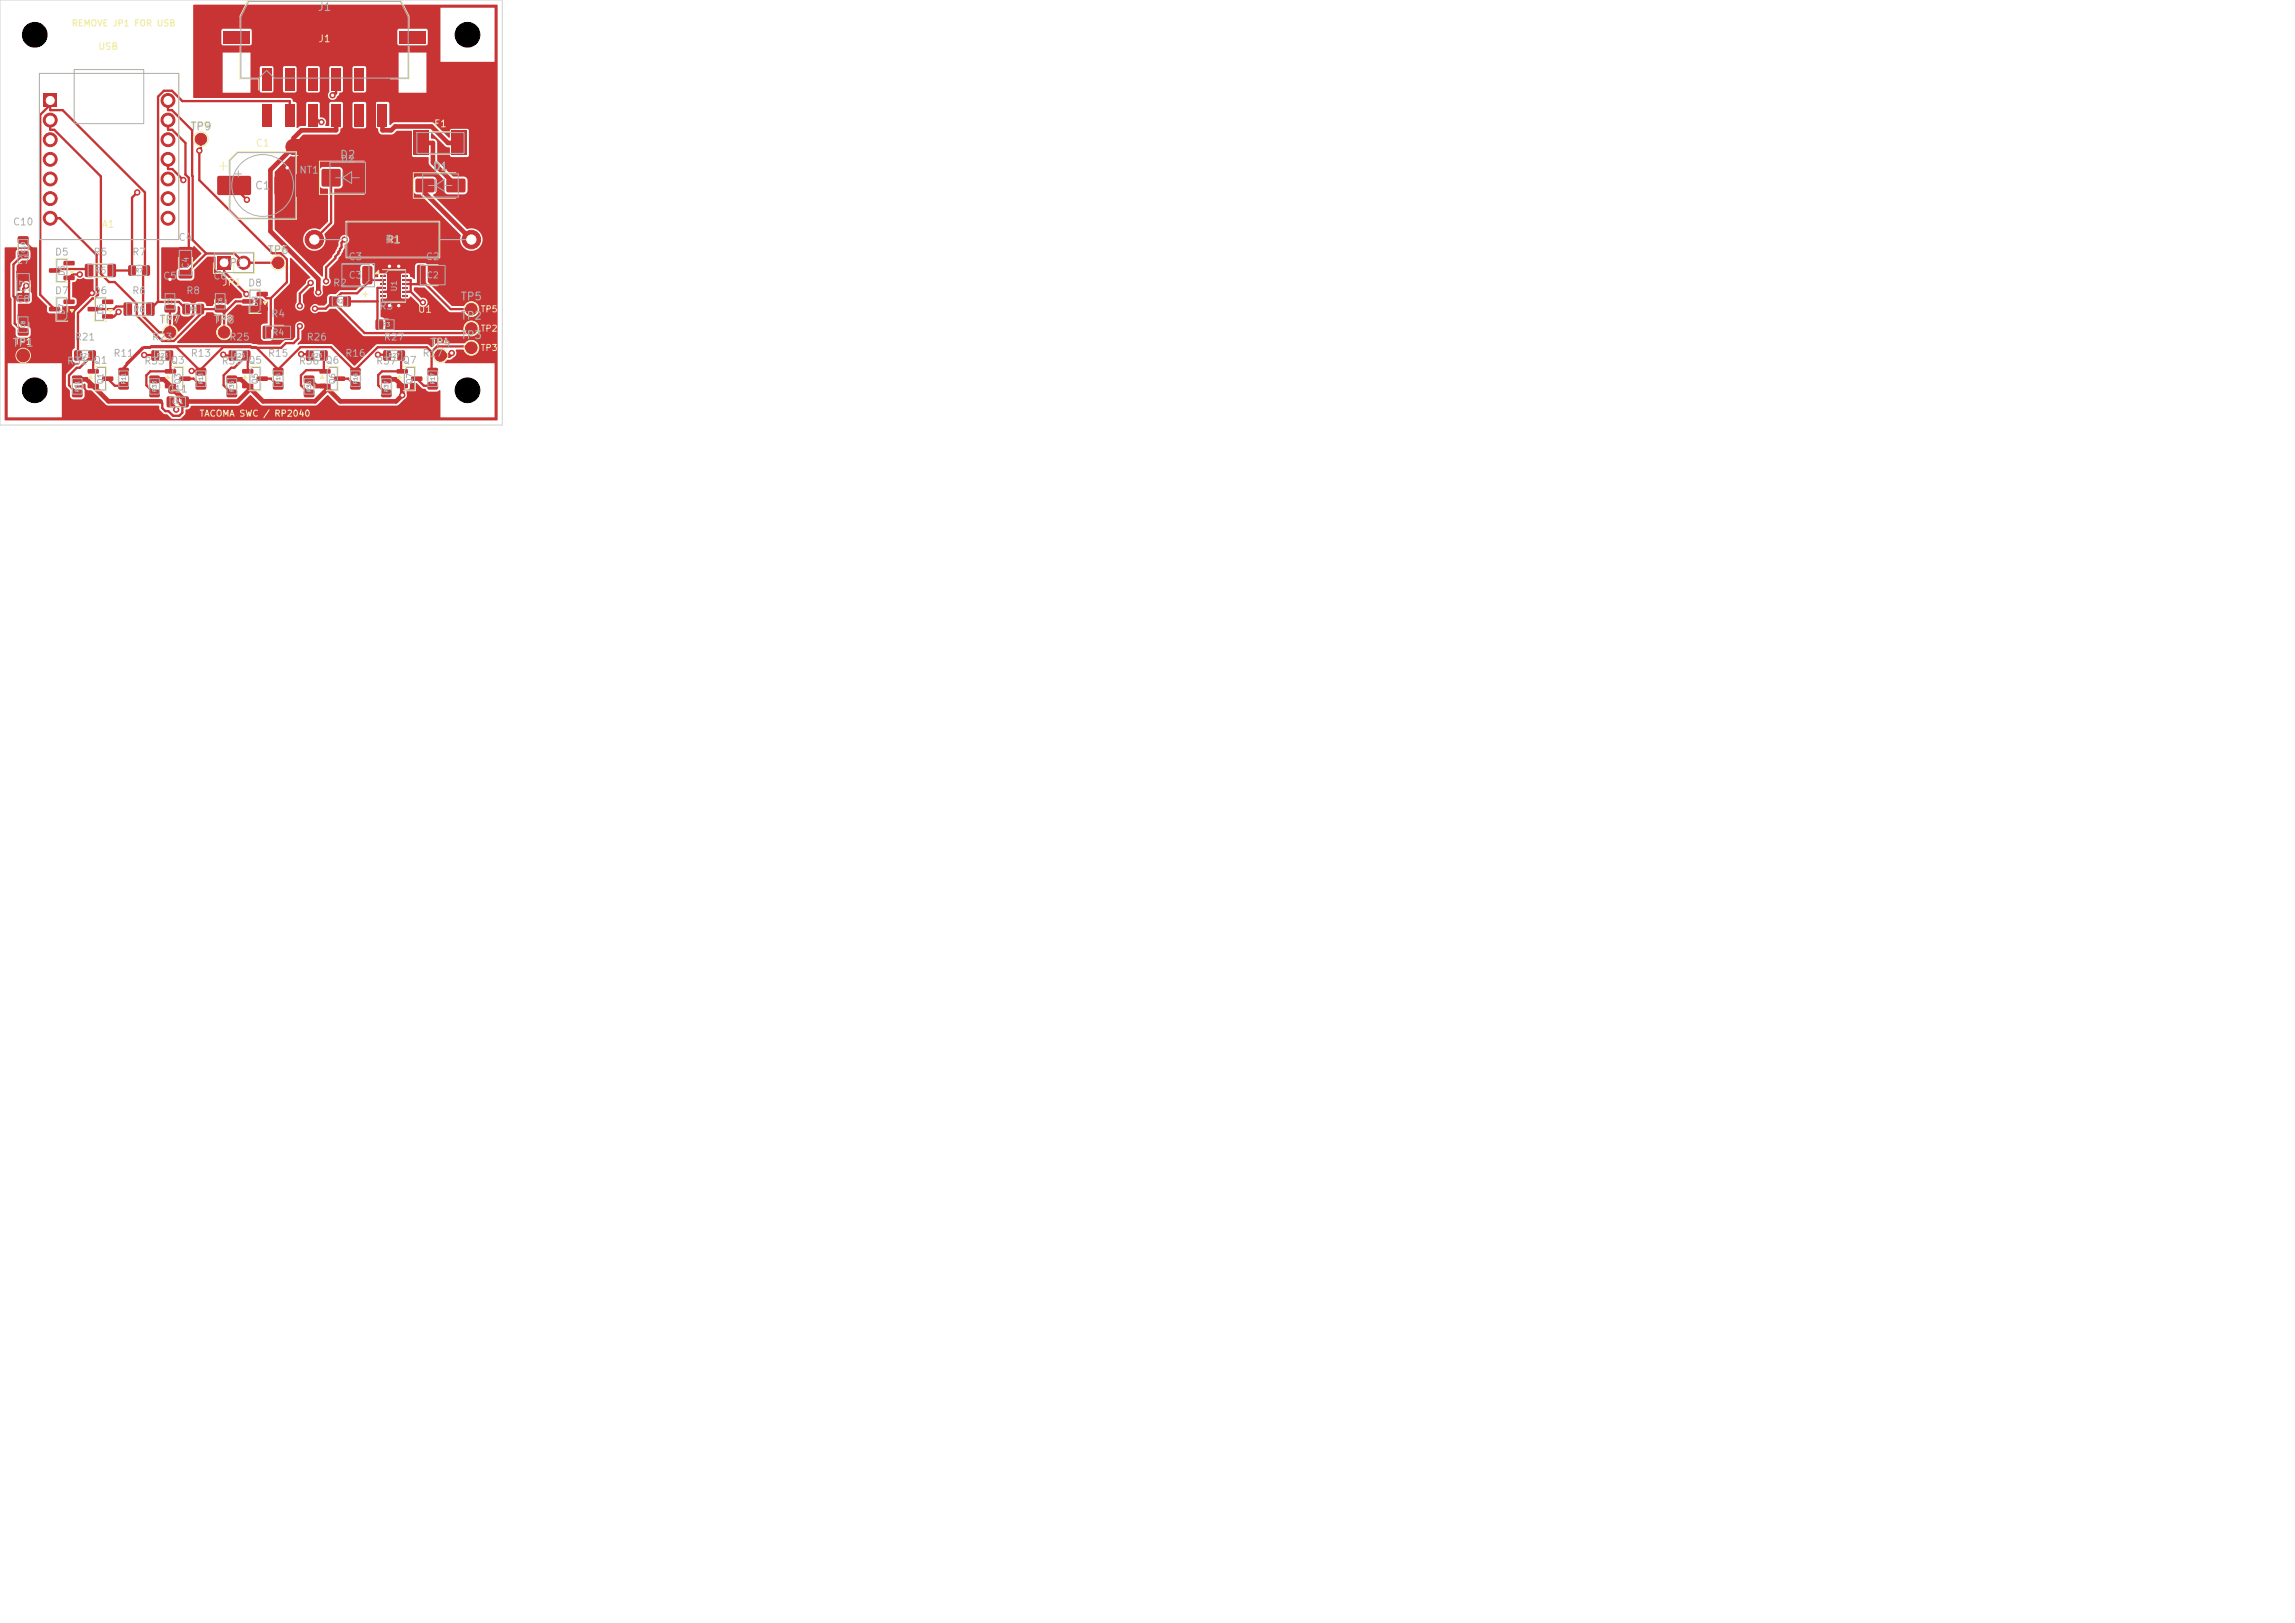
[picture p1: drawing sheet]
<svg xmlns="http://www.w3.org/2000/svg" width="297mm" height="210mm" viewBox="0 0 297 210" stroke-linecap="round" stroke-linejoin="round" font-family="sans-serif">
<defs><g id="words">
<g font-size="1" fill="#afafaf">
<text x="41" y="1.7">J1</text>
<text x="24.5" y="17.1">TP9</text>
<text x="43.9" y="20.8">D2</text>
<text x="55.9" y="22.3">D1</text>
<text x="32.9" y="24.8">C1</text>
<text x="28.8" y="34.8">JP1</text>
<text x="34.5" y="33.1">TP6</text>
<text x="49.8" y="31.8">R1</text>
<text x="59.5" y="41.6">TP2</text>
<text x="59.5" y="39.1">TP5</text>
<text x="1.5" y="45.1">TP1</text>
<text x="20.5" y="42.1">TP7</text>
<text x="27.5" y="42.1">TP8</text>
<text x="55.5" y="45.1">TP4</text>
<text x="59.5" y="44.1">TP3</text>
</g>
<g font-size=".9" fill="#f2eda1">
<text x="41.1" y="5.7">J1</text>
<text x="12.6" y="6.6">USB</text>
<text x="56.1" y="16.7">F1</text>
<text x="33" y="19.2">C1</text>
<text x="13.1" y="29.7">A1</text>
<text x="28.7" y="37.2">JP1</text>
<text x="46.7" y="38.6">+</text>
<text x="54" y="40.7">U1</text>
</g>
<g font-size=".9" fill="#afafaf">
<text x="38.7" y="22.7">NT1</text>
<text x="44" y="21.3">D2</text>
<text x="1.6" y="29.4">C10</text>
<text x="2" y="34.4">C7</text>
<text x="7" y="33.3">D5</text>
<text x="12" y="33.3">R5</text>
<text x="17" y="33.3">R7</text>
<text x="23" y="31.4">C4</text>
<text x="45" y="33.9">C3</text>
<text x="55" y="33.9">C2</text>
<text x="2" y="39.4">C8</text>
<text x="7" y="38.3">D7</text>
<text x="12" y="38.3">D6</text>
<text x="17" y="38.3">R6</text>
<text x="21" y="36.4">C5</text>
<text x="24" y="38.3">R8</text>
<text x="27.5" y="36.4">C6</text>
<text x="32" y="37.3">D8</text>
<text x="35" y="41.3">R4</text>
<text x="43" y="37.3">R2</text>
<text x="45.1" y="36.3">C3</text>
<text x="49" y="40.3">R3</text>
<text x="8.6" y="47.4">R31</text>
<text x="9.6" y="44.3">R21</text>
<text x="12" y="47.3">Q1</text>
<text x="14.6" y="46.4">R11</text>
<text x="18.6" y="47.4">R33</text>
<text x="19.6" y="44.3">R23</text>
<text x="22" y="47.3">Q3</text>
<text x="24.6" y="46.4">R13</text>
<text x="28.6" y="47.4">R35</text>
<text x="29.6" y="44.3">R25</text>
<text x="32" y="47.3">Q5</text>
<text x="34.6" y="46.4">R15</text>
<text x="38.6" y="47.4">R36</text>
<text x="39.6" y="44.3">R26</text>
<text x="42" y="47.3">Q6</text>
<text x="44.6" y="46.4">R16</text>
<text x="48.6" y="47.4">R37</text>
<text x="49.6" y="44.3">R27</text>
<text x="52" y="47.3">Q7</text>
<text x="54.6" y="46.4">R17</text>
<text x="21.6" y="51">C11</text>
</g>
<g font-size=".8" fill="#f2eda1">
<text x="9.2" y="3.6">REMOVE JP1 FOR USB</text>
<text x="24.8" y="16.8">TP9</text>
<text x="34.8" y="32.8">TP6</text>
<text x="20.8" y="41.8">TP7</text>
<text x="27.8" y="41.8">TP8</text>
<text x="62.1" y="40.6">TP5</text>
<text x="1.8" y="44.8">TP1</text>
<text x="55.8" y="44.8">TP4</text>
<text x="62.1" y="43.1">TP2</text>
<text x="62.1" y="45.6">TP3</text>
<text x="25.8" y="54.1">TACOMA SWC / RP2040</text>
</g>
<g font-size=".8" fill="#afafaf">
<text x="12.1" y="35.6">R5</text>
<text x="24.6" y="34.9" transform="rotate(-90 24.6 34.9)">C4</text>
<text x="3.6" y="37.9" transform="rotate(-90 3.6 37.9)">C7</text>
<text x="17.1" y="40.6">R6</text>
<text x="55.1" y="36.2">C2</text>
<text x="35.1" y="43.6">R4</text>
</g>
<g font-size=".7" fill="#afafaf">
<text x="8.5" y="35.8" transform="rotate(-90 8.5 35.8)">D5</text>
<text x="8.5" y="40.8" transform="rotate(-90 8.5 40.8)">D7</text>
<text x="13.5" y="40.8" transform="rotate(-90 13.5 40.8)">D6</text>
<text x="33.5" y="39.8" transform="rotate(-90 33.5 39.8)">D8</text>
<text x="51.5" y="37.8" transform="rotate(-90 51.5 37.8)">U1</text>
<text x="13.5" y="49.8" transform="rotate(-90 13.5 49.8)">Q1</text>
<text x="23.5" y="49.8" transform="rotate(-90 23.5 49.8)">Q3</text>
<text x="33.5" y="49.8" transform="rotate(-90 33.5 49.8)">Q5</text>
<text x="43.5" y="49.8" transform="rotate(-90 43.5 49.8)">Q6</text>
<text x="53.5" y="49.8" transform="rotate(-90 53.5 49.8)">Q7</text>
</g>
<g font-size=".5" fill="#afafaf">
<text x="3.4" y="32.8" transform="rotate(-90 3.4 32.8)">C10</text>
<text x="17.5" y="35.4">R7</text>
<text x="22.4" y="39.5" transform="rotate(-90 22.4 39.5)">C5</text>
<text x="24.5" y="40.4">R8</text>
<text x="28.9" y="39.5" transform="rotate(-90 28.9 39.5)">C6</text>
<text x="43.5" y="39.4">R2</text>
<text x="3.4" y="42.5" transform="rotate(-90 3.4 42.5)">C8</text>
<text x="10.2" y="46.4">R21</text>
<text x="20.2" y="46.4">R23</text>
<text x="30.2" y="46.4">R25</text>
<text x="40.2" y="46.4">R26</text>
<text x="49.5" y="42.4">R3</text>
<text x="50.2" y="46.4">R27</text>
<text x="10.4" y="50.8" transform="rotate(-90 10.4 50.8)">R31</text>
<text x="16.4" y="49.8" transform="rotate(-90 16.4 49.8)">R11</text>
<text x="20.4" y="50.8" transform="rotate(-90 20.4 50.8)">R33</text>
<text x="22.2" y="52.4">C11</text>
<text x="26.4" y="49.8" transform="rotate(-90 26.4 49.8)">R13</text>
<text x="30.4" y="50.8" transform="rotate(-90 30.4 50.8)">R35</text>
<text x="36.4" y="49.8" transform="rotate(-90 36.4 49.8)">R15</text>
<text x="40.4" y="50.8" transform="rotate(-90 40.4 50.8)">R36</text>
<text x="46.4" y="49.8" transform="rotate(-90 46.4 49.8)">R16</text>
<text x="50.4" y="50.8" transform="rotate(-90 50.4 50.8)">R37</text>
<text x="56.4" y="49.8" transform="rotate(-90 56.4 49.8)">R17</text>
</g>
</g></defs>
<g fill="#c83434">
<path d="M38 18h4v2h-4z"/>
<path d="M21.3 39.5h.2h1.1l.1 .2v.6l-.2 .2-1.1-.1-.1-.2z"/>
<path d="M21.3 37.6h.2h1.1l.1 .2v.6l-.2 .2-1.1-.1-.1-.2z"/>
<path d="M8.2 40.7h1.4l.1 .1v.4l-.2 .1-1.2-.1-.1-.1z"/>
<path d="M8.2 38.8h1.4l.1 .1v.4l-.2 .1-1.2-.1-.1-.1z"/>
<path d="M6.4 39.7h1.3l.1 .2v.3l-.2 .1h-1.2l-.1-.1z"/>
<path d="M33.2 39.7h1.4l.1 .1v.4l-.2 .1-1.2-.1-.1-.1z"/>
<path d="M33.2 37.8h1.4l.1 .1v.4l-.2 .1-1.2-.1-.1-.1z"/>
<path d="M31.4 38.7h1.3l.1 .2v.3l-.1 .1h-1.3l-.1-.1z"/>
<path d="M23.6 39.4l.7-.1 .3 .2v1l-.2 .2h-.6l-.2-.2v-.9z"/>
<path d="M25.5 39.4l.7-.1 .2 .2v1l-.1 .2h-.7l-.2-.2v-.9z"/>
</g>
<g fill="#c83434" stroke="#c83434" stroke-width=".13">
<circle cx="38" cy="19" r="1"/>
<circle cx="42" cy="19" r="1"/>
</g>
<g fill="#c83434">
<path d="M49.2 35.6h.7v.3h-.7z"/>
<path d="M49.2 36.1h.7v.3h-.7z"/>
<path d="M49.2 36.6h.7v.3h-.7z"/>
<path d="M49.2 37.1h.7v.3h-.7z"/>
<path d="M49.2 37.6h.7v.3h-.7z"/>
<path d="M49.2 38.1h.7v.3h-.7z"/>
<path d="M52.1 38.1h.7v.3h-.7z"/>
<path d="M52.1 37.6h.7v.3h-.7z"/>
<path d="M52.1 37.1h.7v.3h-.7z"/>
<path d="M52.1 36.6h.7v.3h-.7z"/>
<path d="M52.1 36.1h.7v.3h-.7z"/>
<path d="M52.1 35.6h.7v.3h-.7z"/>
<path d="M50.1 35.4h1.8v3.3h-1.8z"/>
<path d="M5.6 12.1h1.8v1.8h-1.8z"/>
</g>
<g fill="#c83434" stroke="#c83434" stroke-width=".13">
<circle cx="6.5" cy="15.5" r=".9"/>
<circle cx="6.5" cy="18.1" r=".9"/>
<circle cx="6.5" cy="20.6" r=".9"/>
<circle cx="6.5" cy="23.2" r=".9"/>
<circle cx="6.5" cy="25.7" r=".9"/>
<circle cx="6.5" cy="28.2" r=".9"/>
<circle cx="21.7" cy="28.2" r=".9"/>
<circle cx="21.7" cy="25.7" r=".9"/>
<circle cx="21.7" cy="23.2" r=".9"/>
<circle cx="21.7" cy="20.6" r=".9"/>
<circle cx="21.7" cy="18.1" r=".9"/>
<circle cx="21.7" cy="15.5" r=".9"/>
<circle cx="21.7" cy="13" r=".9"/>
</g>
<g fill="#c83434">
<path d="M28.2 22.8h.1h4l.2 .2v2.1l-.3 .2-3.9-.1-.2-.2v-2z"/>
<path d="M35.6 22.8h.1h4l.2 .2v2.1l-.3 .2-3.9-.1-.2-.2v-2z"/>
<path d="M42.6 38.4l.8-.1 .2 .2v1l-.2 .2h-.6l-.2-.2v-.9z"/>
<path d="M44.5 38.4l.7-.1 .2 .2v1l-.1 .2h-.7l-.2-.2v-.9z"/>
</g>
<circle cx="61" cy="42.5" r=".75" fill="#c83434" stroke="#c83434" stroke-width=".13"/>
<g fill="#c83434">
<path d="M54 34.3h.8l.3 .1v2.3l-.2 .2-.7 .1-.2-.2v-2.3z"/>
<path d="M57 34.3h.8l.2 .1v2.3l-.1 .2-.8 .1-.2-.2v-2.3z"/>
<path d="M49.6 45.4l.7-.1 .3 .2v1l-.2 .2h-.6l-.2-.2v-.9z"/>
<path d="M51.5 45.4l.7-.1 .2 .2v1l-.1 .2h-.6l-.3-.2v-.9z"/>
<path d="M45.4 49.5l.1-.1h1l.2 .3v.6l-.2 .1h-1l-.2-.2z"/>
<path d="M45.4 47.6h.1h1l.2 .2v.6l-.2 .2h-1l-.2-.2z"/>
<path d="M2.3 42.5h.2h1.1l.1 .2v.6l-.2 .2-1.1-.1-.1-.2z"/>
<path d="M2.3 40.6h.2h1.1l.1 .2v.6l-.2 .2-1.1-.1-.1-.2z"/>
<path d="M55.4 49.5l.1-.1h1l.2 .3v.6l-.2 .1h-1l-.2-.2z"/>
<path d="M55.4 47.6h.1h1l.2 .2v.6l-.2 .2h-1l-.2-.2z"/>
<path d="M15.4 49.5l.2-.1h.9l.2 .3v.6l-.3 .1h-.9l-.2-.2z"/>
<path d="M15.4 47.6h.2h.9l.2 .2v.6l-.3 .2h-.9l-.2-.2z"/>
<path d="M29.4 50.5l.1-.1h1l.2 .3v.6l-.2 .1h-1l-.2-.2z"/>
<path d="M29.4 48.6h.1h1l.2 .2v.6l-.2 .2h-1l-.2-.2z"/>
</g>
<circle cx="3" cy="46" r=".75" fill="#c83434" stroke="#c83434" stroke-width=".13"/>
<g fill="#c83434">
<path d="M19.6 45.4l.7-.1 .3 .2v1l-.2 .2h-.6l-.2-.2v-.9z"/>
<path d="M21.5 45.4l.7-.1 .2 .2v1l-.1 .2h-.7l-.2-.2v-.9z"/>
<path d="M8.2 35.7h1.4l.1 .1v.4l-.2 .1-1.2-.1-.1-.1z"/>
<path d="M8.2 33.8h1.4l.1 .1v.4l-.2 .1-1.2-.1-.1-.1z"/>
<path d="M6.4 34.7h1.3l.1 .2v.3l-.2 .1h-1.2l-.1-.1z"/>
<path d="M51.4 47.8h1.3l.1 .1v.4l-.2 .1-1.2-.1-.1-.1z"/>
<path d="M51.4 49.7h1.3l.1 .1v.4l-.2 .1-1.2-.1-.1-.1z"/>
<path d="M53.2 48.7h1.4l.1 .2v.3l-.2 .1h-1.2l-.1-.1z"/>
<path d="M19.4 50.5l.2-.1h.9l.2 .3v.6l-.3 .1h-.9l-.2-.2z"/>
<path d="M19.4 48.6h.2h.9l.2 .2v.6l-.3 .2h-.9l-.2-.2z"/>
<path d="M35.4 49.5l.2-.1h.9l.2 .3v.6l-.3 .1h-.9l-.2-.2z"/>
<path d="M35.4 47.6h.2h.9l.2 .2v.6l-.3 .2h-.9l-.2-.2z"/>
<path d="M34 42.2l.8-.1 .3 .2v1.3l-.2 .3h-.7l-.2-.2v-1.3z"/>
<path d="M37 42.2l.8-.1 .2 .2v1.3l-.1 .3h-.8l-.2-.2v-1.3z"/>
</g>
<circle cx="61" cy="45" r=".75" fill="#c83434" stroke="#c83434" stroke-width=".13"/>
<g fill="#c83434">
<path d="M9.4 50.5l.1-.1h1l.2 .3v.6l-.2 .1h-1l-.2-.2z"/>
<path d="M9.4 48.6h.1h1l.2 .2v.6l-.2 .2h-1l-.2-.2z"/>
<path d="M29.6 45.4l.8-.1 .2 .2v1l-.2 .2h-.6l-.2-.2v-.9z"/>
<path d="M31.5 45.4l.7-.1 .2 .2v1l-.1 .2h-.7l-.2-.2v-.9z"/>
<path d="M2.3 32.5h.2h1.1l.1 .2v.6l-.2 .2-1.1-.1-.1-.2z"/>
<path d="M2.3 30.6h.2h1.1l.1 .2v.6l-.2 .2-1.1-.1-.1-.2z"/>
<path d="M41.4 47.8h1.3l.1 .1v.4l-.2 .1-1.2-.1-.1-.1z"/>
<path d="M41.4 49.7h1.3l.1 .1v.4l-.2 .1-1.2-.1-.1-.1z"/>
<path d="M43.2 48.7h1.4l.1 .2v.3l-.2 .1h-1.2l-.1-.1z"/>
<path d="M9.6 45.4l.8-.1 .2 .2v1l-.2 .2h-.6l-.2-.2v-.9z"/>
<path d="M11.5 45.4l.7-.1 .2 .2v1l-.1 .2h-.6l-.3-.2v-.9z"/>
<path d="M21.6 51.3h.7l.2 .1 .1 1.1-.2 .2h-.6l-.2-.1-.1-1.1z"/>
<path d="M23.5 51.3h.7l.2 .1v1.1l-.1 .2h-.6l-.2-.1-.1-1.1z"/>
<path d="M53.8 23.2l.2-.1h2l.2 .1 .1 .2-.1 1.4-.2 .1h-2l-.2-.1v-.1z"/>
<path d="M57.8 23.2l.2-.1h2l.2 .1v.2v1.4l-.2 .1h-2l-.2-.1-.1-.1z"/>
<path d="M33.9 8.8h1.2v2.9h-1.2z"/>
<path d="M36.9 8.8h1.2v2.9h-1.2z"/>
<path d="M39.9 8.8h1.2v2.9h-1.2z"/>
<path d="M42.9 8.8h1.2v2.9h-1.2z"/>
<path d="M45.9 8.8h1.2v2.9h-1.2z"/>
<path d="M48.9 8.8h1.2v2.9h-1.2z"/>
<path d="M33.9 13.4h1.2v3h-1.2z"/>
<path d="M36.9 13.4h1.2v3h-1.2z"/>
<path d="M39.9 13.4h1.2v3h-1.2z"/>
<path d="M42.9 13.4h1.2v3h-1.2z"/>
<path d="M45.9 13.4h1.2v3h-1.2z"/>
<path d="M48.9 13.4h1.2v3h-1.2z"/>
<path d="M28.9 4h3.4v1.6h-3.4z"/>
<path d="M51.7 4h3.4v1.6h-3.4z"/>
</g>
<circle cx="36" cy="34" r=".75" fill="#c83434" stroke="#c83434" stroke-width=".13"/>
<g fill="#c83434">
<path d="M16.6 34.4l.7-.1 .3 .2v1l-.2 .2h-.6l-.2-.2v-.9z"/>
<path d="M18.5 34.4l.7-.1 .2 .2v1l-.1 .2h-.7l-.2-.2v-.9z"/>
</g>
<circle cx="26" cy="18" r=".75" fill="#c83434" stroke="#c83434" stroke-width=".13"/>
<g fill="#c83434">
<path d="M48.6 41.4l.8-.1 .2 .2v1l-.2 .2h-.6l-.2-.2v-.9z"/>
<path d="M50.5 41.4l.7-.1 .2 .2v1l-.1 .2h-.6l-.3-.2v-.9z"/>
<path d="M25.4 49.5l.1-.1h1l.2 .3v.6l-.3 .1h-.9l-.2-.2z"/>
<path d="M25.4 47.6h.1h1l.2 .2v.6l-.3 .2h-.9l-.2-.2z"/>
</g>
<circle cx="57" cy="46" r=".75" fill="#c83434" stroke="#c83434" stroke-width=".13"/>
<g fill="#c83434">
<path d="M31.4 47.8h1.3l.1 .1v.4l-.1 .1-1.3-.1-.1-.1z"/>
<path d="M31.4 49.7h1.3l.1 .1v.4l-.1 .1-1.3-.1-.1-.1z"/>
<path d="M33.2 48.7h1.4l.1 .2v.3l-.2 .1h-1.2l-.1-.1z"/>
<path d="M2.2 38l.1-.1h1.4l.2 .3v.7l-.2 .2-1.4-.1-.2-.2z"/>
<path d="M2.2 35h.1h1.4l.2 .2v.7l-.2 .2h-1.4l-.2-.2z"/>
<path d="M28.1 33.2h1.8v1.7h-1.8z"/>
</g>
<circle cx="31.5" cy="34" r=".85" fill="#c83434" stroke="#c83434" stroke-width=".13"/>
<g fill="#c83434">
<path d="M13.2 40.7h1.4l.1 .1v.4l-.2 .1-1.2-.1-.1-.1z"/>
<path d="M13.2 38.8h1.4l.1 .1v.4l-.2 .1-1.2-.1-.1-.1z"/>
<path d="M11.4 39.7h1.3l.1 .2v.3l-.2 .1h-1.2l-.1-.1z"/>
<path d="M27.8 39.5h.2h1.1l.1 .2v.6l-.2 .2-1.1-.1-.1-.2z"/>
<path d="M27.8 37.6h.2h1.1l.1 .2v.6l-.2 .2-1.1-.1-.1-.2z"/>
<path d="M11.4 47.8h1.3l.1 .1v.4l-.2 .1-1.2-.1-.1-.1z"/>
<path d="M11.4 49.7h1.3l.1 .1v.4l-.2 .1-1.2-.1-.1-.1z"/>
<path d="M13.2 48.7h1.4l.1 .2v.3l-.2 .1h-1.2l-.1-.1z"/>
<path d="M23.2 35l.1-.1h1.4l.2 .3v.7l-.2 .2-1.4-.1-.2-.2z"/>
<path d="M23.2 32h.1h1.4l.2 .2v.7l-.2 .2h-1.4l-.2-.2z"/>
</g>
<g fill="#c83434" stroke="#c83434" stroke-width=".13">
<circle cx="29" cy="43" r=".75"/>
<circle cx="61" cy="40" r=".75"/>
</g>
<g fill="#c83434">
<path d="M39.4 50.5l.1-.1h1l.2 .3v.6l-.2 .1h-1l-.2-.2z"/>
<path d="M39.4 48.6h.1h1l.2 .2v.6l-.2 .2h-1l-.2-.2z"/>
</g>
<circle cx="22" cy="43" r=".75" fill="#c83434" stroke="#c83434" stroke-width=".13"/>
<g fill="#c83434">
<path d="M46.9 34.5l1.1-.1 .2 .2v1.9l-.1 .3h-1l-.2-.2v-1.9z"/>
<path d="M43.9 34.5l1-.1 .2 .2v1.9l-.1 .3h-1l-.2-.2v-1.9z"/>
<path d="M41.7 21.9h.2h1.9h.2l.1 .2v1.8l-.1 .2-.2 .1h-1.9l-.2-.1-.1-.2v-1.8z"/>
<path d="M46 21.9h.1h2.1h.1l.1 .2v1.8l-.1 .2-.1 .1h-2.1l-.1-.1-.1-.2v-1.8z"/>
<path d="M49.4 50.5l.1-.1h1l.2 .3v.6l-.2 .1h-1l-.2-.2z"/>
<path d="M49.4 48.6h.1h1l.2 .2v.6l-.2 .2h-1l-.2-.2z"/>
<path d="M21.4 47.8h1.3l.1 .1v.4l-.1 .1-1.3-.1-.1-.1z"/>
<path d="M21.4 49.7h1.3l.1 .1v.4l-.1 .1-1.3-.1-.1-.1z"/>
<path d="M23.2 48.7h1.4l.1 .2v.3l-.2 .1h-1.2l-.1-.1z"/>
<path d="M58.5 16.9h1.9v3.2h-1.9z"/>
<path d="M53.6 16.9h1.9v3.2h-1.9z"/>
</g>
<g fill="#c83434" stroke="#c83434" stroke-width=".13">
<circle cx="61" cy="31" r="1.2"/>
<circle cx="40.7" cy="31" r="1.2"/>
</g>
<g fill="#c83434">
<path d="M11 34.2l.9-.1 .2 .2v1.3l-.2 .3h-.7l-.2-.2v-1.3z"/>
<path d="M14 34.2l.8-.1 .2 .2v1.3l-.1 .3h-.8l-.2-.2v-1.3z"/>
<path d="M16 39.2l.9-.1 .2 .2v1.3l-.2 .3h-.7l-.2-.2v-1.3z"/>
<path d="M19 39.2l.8-.1 .2 .2v1.3l-.1 .3h-.8l-.2-.2v-1.3z"/>
<path d="M39.6 45.4l.8-.1 .2 .2v1l-.2 .2h-.6l-.2-.2v-.9z"/>
<path d="M41.5 45.4l.7-.1 .2 .2v1l-.1 .2h-.6l-.3-.2v-.9z"/>
</g>
<g fill="#c83434" stroke="#c83434" stroke-width=".13">
<circle cx="50.4" cy="34.5" r=".3"/>
<circle cx="22" cy="36.2" r=".35"/>
<circle cx="51.6" cy="34.5" r=".3"/>
<circle cx="51.6" cy="39.6" r=".3"/>
<circle cx="50.4" cy="39.6" r=".3"/>
<circle cx="11.9" cy="37.9" r=".35"/>
<circle cx="37.2" cy="21.7" r=".35"/>
<circle cx="25.8" cy="19.5" r=".35"/>
<circle cx="3.4" cy="37" r=".35"/>
<circle cx="15.3" cy="40.4" r=".35"/>
<circle cx="10.3" cy="35.5" r=".35"/>
<circle cx="41.2" cy="37.8" r=".35"/>
<circle cx="58.5" cy="45.7" r=".35"/>
<circle cx="52.1" cy="51.1" r=".35"/>
<circle cx="31.9" cy="38.1" r=".35"/>
<circle cx="40.8" cy="39.9" r=".35"/>
<circle cx="54.7" cy="39.1" r=".35"/>
<circle cx="31.9" cy="25.9" r=".35"/>
<circle cx="18.7" cy="45.9" r=".35"/>
<circle cx="28.9" cy="45.9" r=".35"/>
<circle cx="39" cy="45.8" r=".35"/>
<circle cx="23.7" cy="23.3" r=".35"/>
<circle cx="48.9" cy="45.9" r=".35"/>
<circle cx="22.8" cy="53" r=".35"/>
<circle cx="44.6" cy="31" r=".35"/>
<circle cx="41.6" cy="15.8" r=".35"/>
<circle cx="40.2" cy="36.6" r=".35"/>
<circle cx="38.8" cy="42.2" r=".35"/>
<circle cx="42.2" cy="36.4" r=".35"/>
<circle cx="38.8" cy="39.6" r=".35"/>
<circle cx="24.8" cy="48" r=".35"/>
<circle cx="43" cy="12.3" r=".35"/>
<circle cx="17.8" cy="24.9" r=".35"/>
</g>
<g fill="none" stroke="#c83434" stroke-width=".3">
<path d="M6.5 13v1.3h1.6l10.7 10.6v10.1M6.5 15.5v1.3h.5l6.1 6v12.6l1 1.1h.8l2.8 2.8v1.5l3.3 3.3h1.5l3.4-3.4v-.7h2.6M6.5 13.6l-1.3 1.3v23.2l1.9 1.9M21.7 13v1.3h.6l2.6 2.6v14.2l1.8 1.7M21.7 15.5v1.3h.6l1.7 1.7v4.1M26 18v1.3l-.2 .2v3.8l9.5 9.5h1l.8 .8v2.9l-2.1 2.1M37.5 14.9v-1.8h-13.9l-1.3-1.4h-1.1l-.7 .8v26.6M40.5 14.9l-.1-.1 1 1h.2M42 19.9l-4.1 4.1h-.2v-1.8l-.5-.5h.5M42 19v.9M42 19.9h2.1l3 3.1M43.5 10.3v1.8h-.2l-.3 .2"/>
<path d="M49.5 10.3v1.8l-1 1v8.5l-1.4 1.4M1.9 38.5v3.3l1.1 1.2M3 31.1l1.1 1.1v2.2l-1.1 1.1 1.3 1.3v4.3l1.8 1.8M3 33l-1.3 1.2v4.1l.2 .2M3.4 37l-.4 .4v1.1h-1.1M6.5 28.2h1.3l4.7 4.8v4.5l.2 .1v.5l-.5 .5h-.2l-1.9 1.9v5.5M7.1 35l.2-.2h4l.2 .2M10.3 35.5h-.9l-.5 .5v3.1M11.9 37.9h-.2l-3.7 3.7v.3M12.1 40h2.6l.4-.3h1.1l.3 .3M12.1 40h.1M17.8 24.9l-.7 .7v9.4h-2.6"/>
<path d="M18.8 35l-.3 .2v5.7l2.1 2.1h1.4v-3M18.8 35h.1M21.7 20.6v1.3h.6l1.4 1.4M24 22.6h.1M24 22.6l.4 .4v9.1l-2.4 2.4v3.6h6.5M26.7 32.8l-2.7 2.7M26.7 32.8h3.6l1.2 1.2h4.5M28.5 40h.1M29 34v1.2l2.9 2.9M30.3 24v.2l1.6 1.7M32.1 39h-1.6l-1.5 1.5M33.9 38.1l.6 .5h.5"/>
<path d="M35 38.6v3.9l-.5 .5M40.2 36.6l-1.4 1.4v1.6M42.8 23v5.8l-2.1 2.2M43.1 39l4.1 4.1h13.2l.6-.6M44.6 31l-.4 .4v.6l-.2 .2-.2 .6-.4 .4v.2l-1.2 1.2v1.8M44.9 39h3.9M47.1 23v10.5M48.1 36.1l-1.9 1.8h-2.1l-2 2h-1.3M49.5 37.3h-.7v4.5l.3 .2M50.1 37.8h.9M50.4 34.5l-.9-1h-3l-5 5h-.3l-3.7 3.7v.8l-1.3 1.3h-2.2l-.4-.4v-3.6l.3-.3M50.4 39.6l.5 .5v1.9"/>
<path d="M51.6 34.5l.6-.6h3.6l1.7 1.7M52.4 37.8h.8M52.4 36.8h.8M52.4 36.3h.8v.5M53.2 37.8l1.3 1.3h.2M53.2 36.8h.1M53.2 36.8v1M54.5 36.2l3.8 3.8h2.7M54.5 36.2l-.5 .6h-.8M54.5 35.6v.6M3 41.1h1.3M6.1 42.9l-3.1 3.1"/>
<path d="M8.9 41l-1.9 1.9h-.9M12.1 48.1v-1.9l-.2-.2-1.6 1.6h-.4l-1 1v1.2l1.1 1.1M13.9 49l.9 .9h1.2M15.3 40.4l-.5 .6h-.9M16.2 47.4v.4l-.2 .2M18.7 45.9l1.4 .1M19.5 40l.9-.9h2.7l1 .9M21.9 46l.2 .2v1.9h-2.6l-.6 .5v1.3l1.1 1M22.1 52l.7 .8v.2M22.1 50h-.1l1.9 2M22.1 50.7l-.1-.1 .2 .2h.4l.4 .4v.8l.6 .6v.8l-.4 .4h-.8l-.6-.6h-.4l-.4-.4v-.6l-.2-.3M23.9 49h1.2l.9 .9"/>
<path d="M24.8 48h1.2M28.5 40l.5 .5M28.9 45.9l.1 .1h1.1M29 40.5v2.5M32.1 48.1v-1.9l-.2-.2-1.6 1.6h-.4l-1 1v1.3l1.1 1M33.9 49h1.2l.9 .9M36 47.8l-2.9-2.9h-4.2l-2.9 2.9v.3l-3.2-3.2h-4.1l-2.7 2.7v.5M36 47.8v.3M38.8 42.2l-.2 .2v1.4l-.6 .6h-1l-.6 .6h-3.8l-.2-.2h-12.8l-.2 .2h-1l-2 2v.2M39 45.8h.9l.2 .2M41.9 47.9h-2.3l-.7 .7v1.3l1.1 1M41.9 46v1.9"/>
<path d="M41.9 47.9l.2 .2M43.9 49h1.2l.9 .9M48.9 45.9h1.1l.1 .1M51.9 46v2.1M52.1 48.1h-2.7l-.5 .4v1.4l1.1 1M53.9 49l.9 .9h1.2M55.9 45.5l-.7-.6h-6.3l-2.9 2.9v.3l-3.2-3.2h-3.9l-2.9 2.9M55.9 45.5v2.4l.1 .2M61 45l-.2-.2h-4.2l-.7 .7"/>
</g>
<path d="M50.4 34.5h1.2M50.4 39.6h1.2M51 34.5v5.1" fill="none" stroke="#c83434" stroke-width=".5"/>
<path d="M47.5 35.6l.7 .7h1.3v.5M49.5 37.8h1.5" fill="none" stroke="#c83434" stroke-width=".25"/>
<path d="M43.5 14.9v2h-4.5l-1 1v1.1l-3 3v7.9l6.2 6.2v1.7M49.5 14.9v2h1.1l.5-.5h4.7l2.2 2.1h1.5M54.5 18.5h1.5v2.5l3 3M55 24v1l6 6M10 49.1h1.2l2.8 2.8h6.8M20 49.1h1.2l2.9 2.8h6.6l1.7-1.6M22.1 50v.7M30 49.1h1.2l1.2 1.2M40 49.1l.9 .9h1.2l1.9 1.9h7.3l.8-.8v-1.1l-.9-.9h-1.2M42.4 50.3l-1.6 1.6h-6.8l-1.6-1.6M58.5 45.7l-.4 .3h-1.1" fill="none" stroke="#c83434" stroke-width=".6"/>
<g fill="#c83434">
<path d="M25 .6h39.4v53.8h-63.7l-.1-.1v-.3h7.4v-7h-7v7h-.4v-19.8h.7v4.2l.2 .3v3.2l.5 .7 .1 .8 .3 .3 1.3-.1 .3-.3v-.6a.49 .49 0 0 0-.5-.5h-.7l-.5-.5v-2.3l.1-.1h1.4l.2-.1 .1-.3v-.9l-.1-.2-.3-.2a.63 .63 0 0 0 0-1.1 .63 .63 0 0 0-.9 .5l-.2 .2v.4h-.4l-.1-3.2 .7-.7h.8l.2-.1 .2-.3v-.6a.49 .49 0 0 0-.5-.5l-1.2 .1-.3 .3v.8l-.7 .8h-.7v-2.1l.1-.1h4.1v6.2l.1 .2 1.2 1.2v.8l.3 .2 1.4-.1 .2-.2v-.7h1.7l.2-.3v-.4a.45 .45 0 0 0-.5-.4l-.1-1.9 .1-.1a.56 .56 0 0 0 .6-.5 .83 .83 0 0 0 .8 0l.3 .1h1v1.4l.2 .4-.2 .3-.4 .1-1.9 2-.1 .2v4.5l-.4 .4v1.1l.3 .4 .7 .1a.33 .33 0 0 1-.5 .2l-1.2 1.2v1.6l.5 .6v.8l.3 .3 1.3-.1 .2-.3 .1-.7a.49 .49 0 0 0-.5-.5h-.7l-.1-.2 .9-.1 .4-.1 .1 .5 .1 .2 .7 .1 1.8 1.9 .3 .1h6.5h.1l.1 .5 .5 .5 .5 .1 .6 .6h1l.1-.1 .6-.5v-.5l.1-.1a.83 .83 0 0 0 .7-.5h6l.3-.1 1.3-1.3 1.3 1.3 .3 .1h6.8l.3-.1 1.3-1.3 1.3 1.3 .3 .1h7.3l.3-.1 .7-.7a.63 .63 0 0 0 .3-.8v-.4l.3-.1 .1-.2v-.6l.1-.1 .8 .1 .8 .7a.61 .61 0 0 1 .6 .3l1.2 .1 .4-.2h.1v3.5h7v-7h-6.4l-.1-.1 .4-.3 .5-.1 .3-.2a.72 .72 0 0 0 .3-1h1a1.01 1.01 0 0 0 1.5 .5 1.01 1.01 0 0 0 .2-1.6 1.01 1.01 0 0 0-1.6 .2h-3.6l-.6 .5-.6-.4h-6.5l-.2 .1-2.7 2.7-2.9-2.8h-4.2a.17 .17 0 0 1-.1 .1 .17 .17 0 0 1-.2-.2l.5-.4v-1.2a.63 .63 0 0 0 .4-.7 .63 .63 0 0 0-.7-.5 .63 .63 0 0 0-.5 .7v1.4l-.4 .3h-1l-.6 .6h-2.8l-.9-.2h-9.5l-.1-.2 3.4-3.3a.56 .56 0 0 0 .4-.5h.8l.2 .2a.9 .9 0 0 0 .8 .1l.1 .1v1.2a1.01 1.01 0 0 0-.5 1.4 1.01 1.01 0 0 0 1.4 .4 1.01 1.01 0 0 0 .3-1.4l-.4-.4v-1.3l1.2-1.3h.5l.3 .2 1.4-.1 .2-.2v-.7h.9l.3 .3 .4 .2v2.7v.1h-.6l-.2 .2-.1 1.6 .2 .3 .2 .1h1l.2-.4 .1-.9v-.3v-3.7l2.1-2.1 .1-3.3h.1l2.4 2.4v.2a.69 .69 0 0 0-.5 .7l-1.2 1.1v1.4a.6 .6 0 0 0 0 .9 .6 .6 0 0 0 .9-.2h.9v.1a.64 .64 0 0 0 .4 .5 .64 .64 0 0 0 .6-.2h1l.5-.4 .8 .1 3.4 3.4 .2 .1h13.5a1.03 1.03 0 0 0 1.4-.9 1.03 1.03 0 0 0-1.3-1.1 1.07 1.07 0 0 0-.7 1.2h-10.1l-.1-.1 .1-1.1a.66 .66 0 0 0-.6-.5l-.1-2.3 .1-.1h.8l.1-.5-.2-.2h-.7l-.1-.2h.1l.7-.1 .1-.1 .1-1.9h1.6l.1 2.9 .2 .1h.7l.4-.2 1 .9a.63 .63 0 0 0 .8 .4 .63 .63 0 0 0 .3-.9 .63 .63 0 0 0-.8-.3l-.9-.9v-.4h1.4l3.2 3.2h1.9a1.01 1.01 0 0 0 1.5 .4 1.01 1.01 0 0 0 0-1.6 1.01 1.01 0 0 0-1.5 .4h-1.6l-3.1-3.1v-2a.49 .49 0 0 0-.5-.5h-.8a.49 .49 0 0 0-.4 .5v1.6h-.1l-.2-.2a.31 .31 0 0 1-.4-.4l-.2-.1h-.7l-.3 .2h-1.6l-.2-.2h-.8l-.2 .1-.1 .3-.3 .1-.1-.1v-1.3l-.2-.2-.3-.1h-1l-.2 .1-.2 .2v2.1l.1 .3-.6 .6h-2l-.7 .6h-.6a.49 .49 0 0 0-.5 .4v.7l-.3 .3h-.8a.6 .6 0 0 0-.6-.1 .6 .6 0 0 0-.4 .5h-.9l.1-.4-.2-.4v-.9l1-1 .4-.1v.5a.61 .61 0 0 0 .6 .8 .61 .61 0 0 0 .5-.8v-.6l.2-.1a.62 .62 0 0 0 .8-.2 .62 .62 0 0 0-.1-.8v-1.2l1.1-1.1 .1-.3 .3-.3 .5-.8v-.6a.62 .62 0 0 0 .6-.6 .62 .62 0 0 0-.6-.6 .62 .62 0 0 0-.6 .7l-.2 .2v.6l-.4 .8-.3 .3-.1 .3-1.2 1.1v1.3l-.1 .1-5-4.9h2.5a1.46 1.46 0 0 0 1.8 1.5 1.46 1.46 0 0 0 1-2.1l1.2-1.3 .1-4.5v-.1h.7l.2-.1 .1-.3 .1-.7h9.1v1.4l.1 .3 .3 .1 .6 .1 5.1 5.2a1.47 1.47 0 0 0 .8 2 1.47 1.47 0 0 0 1.9-.9 1.47 1.47 0 0 0-1-1.9h-.9l-4.3-4.3v-.1l.3-.2 .1-.2v-1.5a.49 .49 0 0 0-.5-.5l-2.1 .1-.3 .1-.1 .3h-9.1l-.1-1.3-.2-.3h-2.5l-.3 .4 .1 1.9 .2 .3 .8 .2v4.1l-1 1.1a1.47 1.47 0 0 0-2.2 1.2h-2.5l-1.2-1.2v-7.4l2.1-2.1a1.32 1.32 0 0 0 1.5-.6 1.32 1.32 0 0 0-.4-1.7l.6-.5h4.3l.2-.1 .2-.2 .1-.5 .2-.1 .1-.1v-3h1.2v3l.2 .2 1.5-.1 .1-.1v-3h1.2v3l.1 .1 .2 .2a.61 .61 0 0 0 .5 .7h1.3l.3-.1 .4-.4h1.9v3.3l.2 .1h1.9l.1 .8 .1 .3 1.9 1.9v1.5l.3 .3h2.4l.3-.3v-1.5a.49 .49 0 0 0-.5-.5h-1.4l-2-2-.1-2.5a.89 .89 0 0 0-.7-.4v-.6l.1-.1 1.7 1.7 .6 .2v1l.2 .2h2.1l.2-.1v-3.3l-.2-.2h-2.1l-.2 .2v.8l-.1 .1-1.9-1.9-.3-.1h-4.8l-.7 .4v-2.8l-.2-.2h-1.4l-.2 .2h-1.2l-.2-.2h-1.4l-.2 .2h-1.2l-.2-.2h-1.4l-.2 .2v2.8l-.1 .1h-.3l-.1-.1a.66 .66 0 0 0 0-.8 .66 .66 0 0 0-.7-.2l-.1-1.9-1.5-.1-.2 .2v2.9h-.7l-.5 .3v-3.2l-.2-.2a.32 .32 0 0 1-.4-.4l-.2-.1h-12.5l-.1-.1v-.3h17.4v.1a.62 .62 0 0 0 .6 .5 .62 .62 0 0 0 .7-.5l.1-.1 .1-.3h11.3v-4h8.8v-7h-7v7h-1.8v-1.2h-3.6v5.2h-7.7h.3l.2-.3v-2.9h1.2v2.9l.1 .2 .1 .1 1.5-.1 .1-.2v-3l-.2-.1h-1.4l-.2 .2h-1.2l-.2-.2h-1.4l-.2 .2v3l-.2 .5h-17.4v-.3h7.4v-3.2h1.2v2.9l.2 .3h1.4l.2-.2v-3h1.2v2.9l.2 .3h1.4l.2-.2v-3h1.2v2.9l.1 .2 1.5 .1 .2-.3v-2.9l-.2-.2h-1.4l-.2 .2h-1.2l-.2-.2h-1.4l-.2 .2h-1.2l-.2-.2h-1.4l-.2 .2h-1.2v-2h-3.6v5.2h-3.8v-8.1h3.6v1.7l.3 .3h3.5l.2-.3v-1.7h18.8v1.7l.2 .3h3.5l.3-.3v-1.7l-.3-.2h-3.5l-.2 .2h-18.8l-.2-.2h-3.5l-.3 .2h-3.6z"/>
<path d="M20.9 32h4.1v-.1l.1-.1 .9 .9v.2l-1.7 1.7-1.1 .1-.3 .2-.1 .9 .2 .4 .3 .1h1.4a.49 .49 0 0 0 .5-.5l-.1-.9 1.7-1.7h1.1l.1 1.8 .6 .1 .1 .3 2.6 2.7a.33 .33 0 0 1-.1 .5h-.9l-.8 .8-.4-.2h-1.1l-.3 .1-.2 .3h-.7l-.1-.1a.49 .49 0 0 0-.5-.5h-.6a.49 .49 0 0 0-.5 .5l.1 1.3-2 2.1h-.2a1.28 1.28 0 0 0-.6-.9v-1.2l.1-.1a.49 .49 0 0 0 .5-.5v-.5l.1-.1 .2 .2v.8l.2 .2 .2 .1 .7 .1a.49 .49 0 0 0 .5-.5v-1a.49 .49 0 0 0-.5-.5h-.7l-.5-.3h-2.2l-.1-.1z"/>
</g>
<path d="M8.8 38.5l-1.6-.1v1M8.8 39.6v.8M21.3 38.7v.6M22.7 38.7v.6M7.2 40.6v1l1.6-.1M9.1 40h.4l-.2 .4z" fill="none" stroke="#f2eda1" stroke-width=".13"/>
<path d="M9.1 40h.4l-.2 .4z" fill="#f2eda1"/>
<path d="M32.2 39.6v1l1.6-.1M33.8 37.5l-1.6-.1v1M33.8 38.6v.8M34.1 39h.4l-.2 .4z" fill="none" stroke="#f2eda1" stroke-width=".13"/>
<path d="M34.1 39h.4l-.2 .4z" fill="#f2eda1"/>
<path d="M24.8 39.3h.4M48.5 35.4l.5-.4v.4zM49.5 34.9h3M49.5 39.1h3M24.8 40.7h.4" fill="none" stroke="#f2eda1" stroke-width=".13"/>
<path d="M48.5 35.4l.5-.4v.4z" fill="#f2eda1"/>
<g fill="none" stroke="#f2eda1" stroke-width=".13">
<path d="M5.1 9.5h18v21.5h-18zM7.2 35.6v1l1.6-.1M8.8 33.5l-1.6-.1v1M8.8 34.6v.8M9.1 35h.4l-.2 .4zM28.4 21.5h1M28.9 21v1M29.6 22.5v-1.8l1.1-1.1h7.7v2.9M29.6 25.5v1.8l1.1 1.1h7.7v-2.9M43.8 38.3h.4M43.8 39.7h.4M55.3 34.2h1.4"/>
<path d="M55.3 37h1.4M2.3 41.7v.6M3.7 41.7v.6M15.3 48.8v.4M16.7 48.8v.4M20.8 45.3h.4M20.8 46.7h.4M29.3 49.8v.4M30.7 49.8v.4M45.3 48.8v.4M46.7 48.8v.4M50.8 45.3h.4"/>
<path d="M50.8 46.7h.4M55.3 48.8v.4M56.7 48.8v.4"/>
<circle cx="3" cy="46" r=".95"/>
<circle cx="61" cy="42.5" r=".95"/>
</g>
<path d="M9.1 35h.4l-.2 .4z" fill="#f2eda1"/>
<path d="M51.7 48.6l.2 .4h-.4zM52.2 47.5l1.6-.1v1M52.2 48.6v.8M53.8 49.6v1l-1.6-.1" fill="none" stroke="#f2eda1" stroke-width=".13"/>
<path d="M51.7 48.6l.2 .4h-.4z" fill="#f2eda1"/>
<g fill="none" stroke="#f2eda1" stroke-width=".13">
<path d="M2.3 31.7v.6M3.7 31.7v.6M9.3 49.8v.4M10.7 49.8v.4M19.3 49.8v.4M20.7 49.8v.4M30.8 45.3h.4M30.8 46.7h.4M35.3 48.8v.4M35.3 42.1h1.4M35.3 43.9h1.4M36.7 48.8v.4"/>
<path d="M41.7 48.6l.2 .4h-.4zM42.2 47.5l1.6-.1v1M42.2 48.6v.8M43.8 49.6v1l-1.6-.1"/>
<circle cx="61" cy="45" r=".95"/>
</g>
<path d="M41.7 48.6l.2 .4h-.4z" fill="#f2eda1"/>
<g fill="none" stroke="#f2eda1" stroke-width=".13">
<path d="M31.1 3.6v-1.5l1-2h19.8l1 2v1.5M31.1 6v4.2h2.4v1.5M52.9 6v4.2h-2.4M17.8 34.3h.4M17.8 35.7h.4M59 22.4h-5.5v3.3h5.5M10.8 45.3h.4M10.8 46.7h.4M22.7 51.3h.6M22.7 52.7h.6M25.3 48.8v.4M26.7 48.8v.4"/>
<path d="M31.7 48.6l.2 .4h-.4zM32.2 47.5l1.6-.1v1M32.2 48.6v.8M33.8 49.6v1l-1.6-.1M49.8 41.3h.4M49.8 42.7h.4"/>
<circle cx="26" cy="18" r=".95"/>
<circle cx="36" cy="34" r=".95"/>
<circle cx="57" cy="46" r=".95"/>
</g>
<path d="M31.7 48.6l.2 .4h-.4z" fill="#f2eda1"/>
<path d="M2.1 36.3v1.4M3.9 36.3v1.4M13.8 38.5l-1.6-.1v1M13.8 39.6v.8M27.6 34v1.4h1.4M30.3 32.6h2.6v2.8h-2.6zM12.2 40.6v1l1.6-.1M14.1 40h.4l-.2 .4z" fill="none" stroke="#f2eda1" stroke-width=".13"/>
<path d="M14.1 40h.4l-.2 .4z" fill="#f2eda1"/>
<path d="M27.8 38.7v.6M29.2 38.7v.6M11.7 48.6l.2 .4h-.4zM12.2 47.5l1.6-.1v1M12.2 48.6v.8M13.8 49.6v1l-1.6-.1" fill="none" stroke="#f2eda1" stroke-width=".13"/>
<path d="M11.7 48.6l.2 .4h-.4z" fill="#f2eda1"/>
<g fill="none" stroke="#f2eda1" stroke-width=".13">
<path d="M23.1 33.3v1.4M24.9 33.3v1.4M47.1 20.9h-5.8v4.3h5.8M21.7 48.6l.2 .4h-.4zM22.2 47.5l1.6-.1v1M22.2 48.6v.8M23.8 49.6v1l-1.6-.1M39.3 49.8v.4M40.7 49.8v.4M49.3 49.8v.4M50.7 49.8v.4"/>
<circle cx="61" cy="40" r=".95"/>
<circle cx="22" cy="43" r=".95"/>
<circle cx="29" cy="43" r=".95"/>
</g>
<path d="M21.7 48.6l.2 .4h-.4z" fill="#f2eda1"/>
<path d="M55.8 17h2.4M55.8 20h2.4M12.3 34.1h1.4M12.3 35.9h1.4M17.3 39.1h1.4M42.1 31h2.7M44.8 28.6h12.1v4.8h-12.1zM56.9 31h2.7M17.3 40.9h1.4M40.8 45.3h.4M40.8 46.7h.4" fill="none" stroke="#f2eda1" stroke-width=".13"/>
<path d="M0 0h65v55h-65z" fill="none" stroke="#d0d2cd" stroke-width=".13"/>
<g fill="none" stroke="#afafaf" stroke-width=".13">
<path d="M5.1 9.5h18v21.5h-18zM9.6 9h9v7h-9zM32.2 .2h19.6l1 2v7.9h-17.3l-1-1-1 1h-2.3v-7.9zM54 17.2h6v2.6h-6zM2.2 35.4h1.6v3.2h-1.6zM2.4 31h1.2v2h-1.2zM7.3 38.6h1.3v2.5l-.3 .4h-1zM7.3 33.6h1.3v2.5l-.3 .4h-1zM11.4 34.2h3.2v1.6h-3.2zM12.3 38.6h1.4v2.5l-.4 .4h-1zM16.4 39.2h3.2v1.6h-3.2zM17 34.4h2v1.2h-2z"/>
<path d="M21.4 38h1.2v2h-1.2zM23.2 32.4h1.6v3.2h-1.6zM24 39.4h2v1.2h-2zM27.7 32.7h5.1v2.6h-4.4l-.7-.7zM27.9 38h1.2v2h-1.2zM29.8 20.8l.9-1h7.5v8.5h-7.5l-.9-1zM30.4 22.5h.8M30.8 22.1v.8M32.3 37.6h1.3v2.5l-.3 .4h-1zM40.7 31h4.2M42.7 21h4.6v4h-4.6zM43 38.4h2v1.2h-2z"/>
<path d="M43.4 23h1M44.2 34.2h3.5v2.1l-.7 .7h-2.8zM44.2 34.1h4.3v3h-4.3M44.4 22.2v1.6M44.4 23l1.1-.8v1.6zM44.9 28.8h11.9v4.5h-11.9zM45.5 23h1M49.5 35.8l.7-.8h2.3v4h-3zM54.4 34.3h3.2v2.6h-3.2zM54.7 22.5h4.6v3h-4.6zM55.4 24h1M56.4 23.2v1.6"/>
<path d="M56.4 24l1.1-.8v1.6zM56.8 31h4.2M57.5 24h1M2.4 41h1.2v2h-1.2zM9.4 49h1.2v2h-1.2zM10 45.4h2v1.2h-2zM12.3 47.9l.4-.3h1v2.8h-1.4zM15.4 48h1.2v2h-1.2zM19.4 49h1.2v2h-1.2zM20 45.4h2v1.2h-2zM22 51.4h2v1.2h-2zM22.3 47.9l.4-.3h.9v2.8h-1.3z"/>
<path d="M25.4 48h1.2v2h-1.2zM29.4 49h1.2v2h-1.2zM30 45.4h2v1.2h-2zM32.3 47.9l.4-.3h.9v2.8h-1.3zM34.4 42.2h3.2v1.6h-3.2zM35.4 48h1.2v2h-1.2zM39.4 49h1.2v2h-1.2zM40 45.4h2v1.2h-2zM42.3 47.9l.4-.3h.9v2.8h-1.3zM45.4 48h1.2v2h-1.2zM49 41.4h2v1.2h-2zM49.4 49h1.2v2h-1.2z"/>
<path d="M50 45.4h2v1.2h-2zM52.3 47.9l.4-.3h.9v2.8h-1.3zM55.4 48h1.2v2h-1.2z"/>
<circle cx="34" cy="24" r="4"/>
</g>
<g fill="#fff" stroke="#fff" stroke-width=".13">
<circle cx="50.4" cy="34.4" r=".15"/>
<circle cx="22" cy="36.2" r=".15"/>
<circle cx="51.6" cy="34.4" r=".15"/>
<circle cx="51.6" cy="39.5" r=".15"/>
<circle cx="50.4" cy="39.5" r=".15"/>
<circle cx="11.9" cy="37.9" r=".15"/>
<circle cx="37.2" cy="21.7" r=".15"/>
<circle cx="25.8" cy="19.5" r=".15"/>
<circle cx="3.4" cy="37" r=".15"/>
<circle cx="15.3" cy="40.4" r=".15"/>
<circle cx="10.3" cy="35.5" r=".15"/>
<circle cx="41.2" cy="37.8" r=".15"/>
<circle cx="58.5" cy="45.7" r=".15"/>
<circle cx="52.1" cy="51.1" r=".15"/>
<circle cx="31.9" cy="38.1" r=".15"/>
<circle cx="40.8" cy="39.9" r=".15"/>
<circle cx="54.7" cy="39.1" r=".15"/>
<circle cx="31.9" cy="25.9" r=".15"/>
<circle cx="18.7" cy="45.9" r=".15"/>
<circle cx="28.9" cy="45.9" r=".15"/>
<circle cx="39" cy="45.8" r=".15"/>
<circle cx="23.7" cy="23.3" r=".15"/>
<circle cx="48.9" cy="45.9" r=".15"/>
<circle cx="22.8" cy="53" r=".15"/>
<circle cx="44.6" cy="31" r=".15"/>
<circle cx="41.6" cy="15.8" r=".15"/>
<circle cx="40.2" cy="36.6" r=".15"/>
<circle cx="38.8" cy="42.2" r=".15"/>
<circle cx="42.2" cy="36.4" r=".15"/>
<circle cx="38.8" cy="39.6" r=".15"/>
<circle cx="24.8" cy="48" r=".15"/>
<circle cx="43" cy="12.3" r=".15"/>
<circle cx="17.8" cy="24.9" r=".15"/>
<circle cx="6.5" cy="13" r=".52"/>
<circle cx="6.5" cy="15.5" r=".52"/>
<circle cx="6.5" cy="18.1" r=".52"/>
<circle cx="6.5" cy="20.6" r=".52"/>
<circle cx="6.5" cy="23.2" r=".52"/>
<circle cx="6.5" cy="25.7" r=".52"/>
<circle cx="6.5" cy="28.2" r=".52"/>
<circle cx="21.7" cy="28.2" r=".52"/>
<circle cx="21.7" cy="25.7" r=".52"/>
<circle cx="21.7" cy="23.2" r=".52"/>
<circle cx="21.7" cy="20.6" r=".52"/>
<circle cx="21.7" cy="18.1" r=".52"/>
<circle cx="21.7" cy="15.5" r=".52"/>
<circle cx="21.7" cy="13" r=".52"/>
<circle cx="29" cy="34" r=".5"/>
<circle cx="31.5" cy="34" r=".5"/>
<circle cx="61" cy="31" r=".6"/>
<circle cx="40.7" cy="31" r=".6"/>
</g>
<g fill="#000" stroke="#000" stroke-width=".13">
<circle cx="4.5" cy="4.5" r="1.6"/>
<circle cx="60.5" cy="4.5" r="1.6"/>
<circle cx="4.5" cy="50.5" r="1.6"/>
<circle cx="60.5" cy="50.5" r="1.6"/>
</g>
<use href="#words"/>
</svg>
